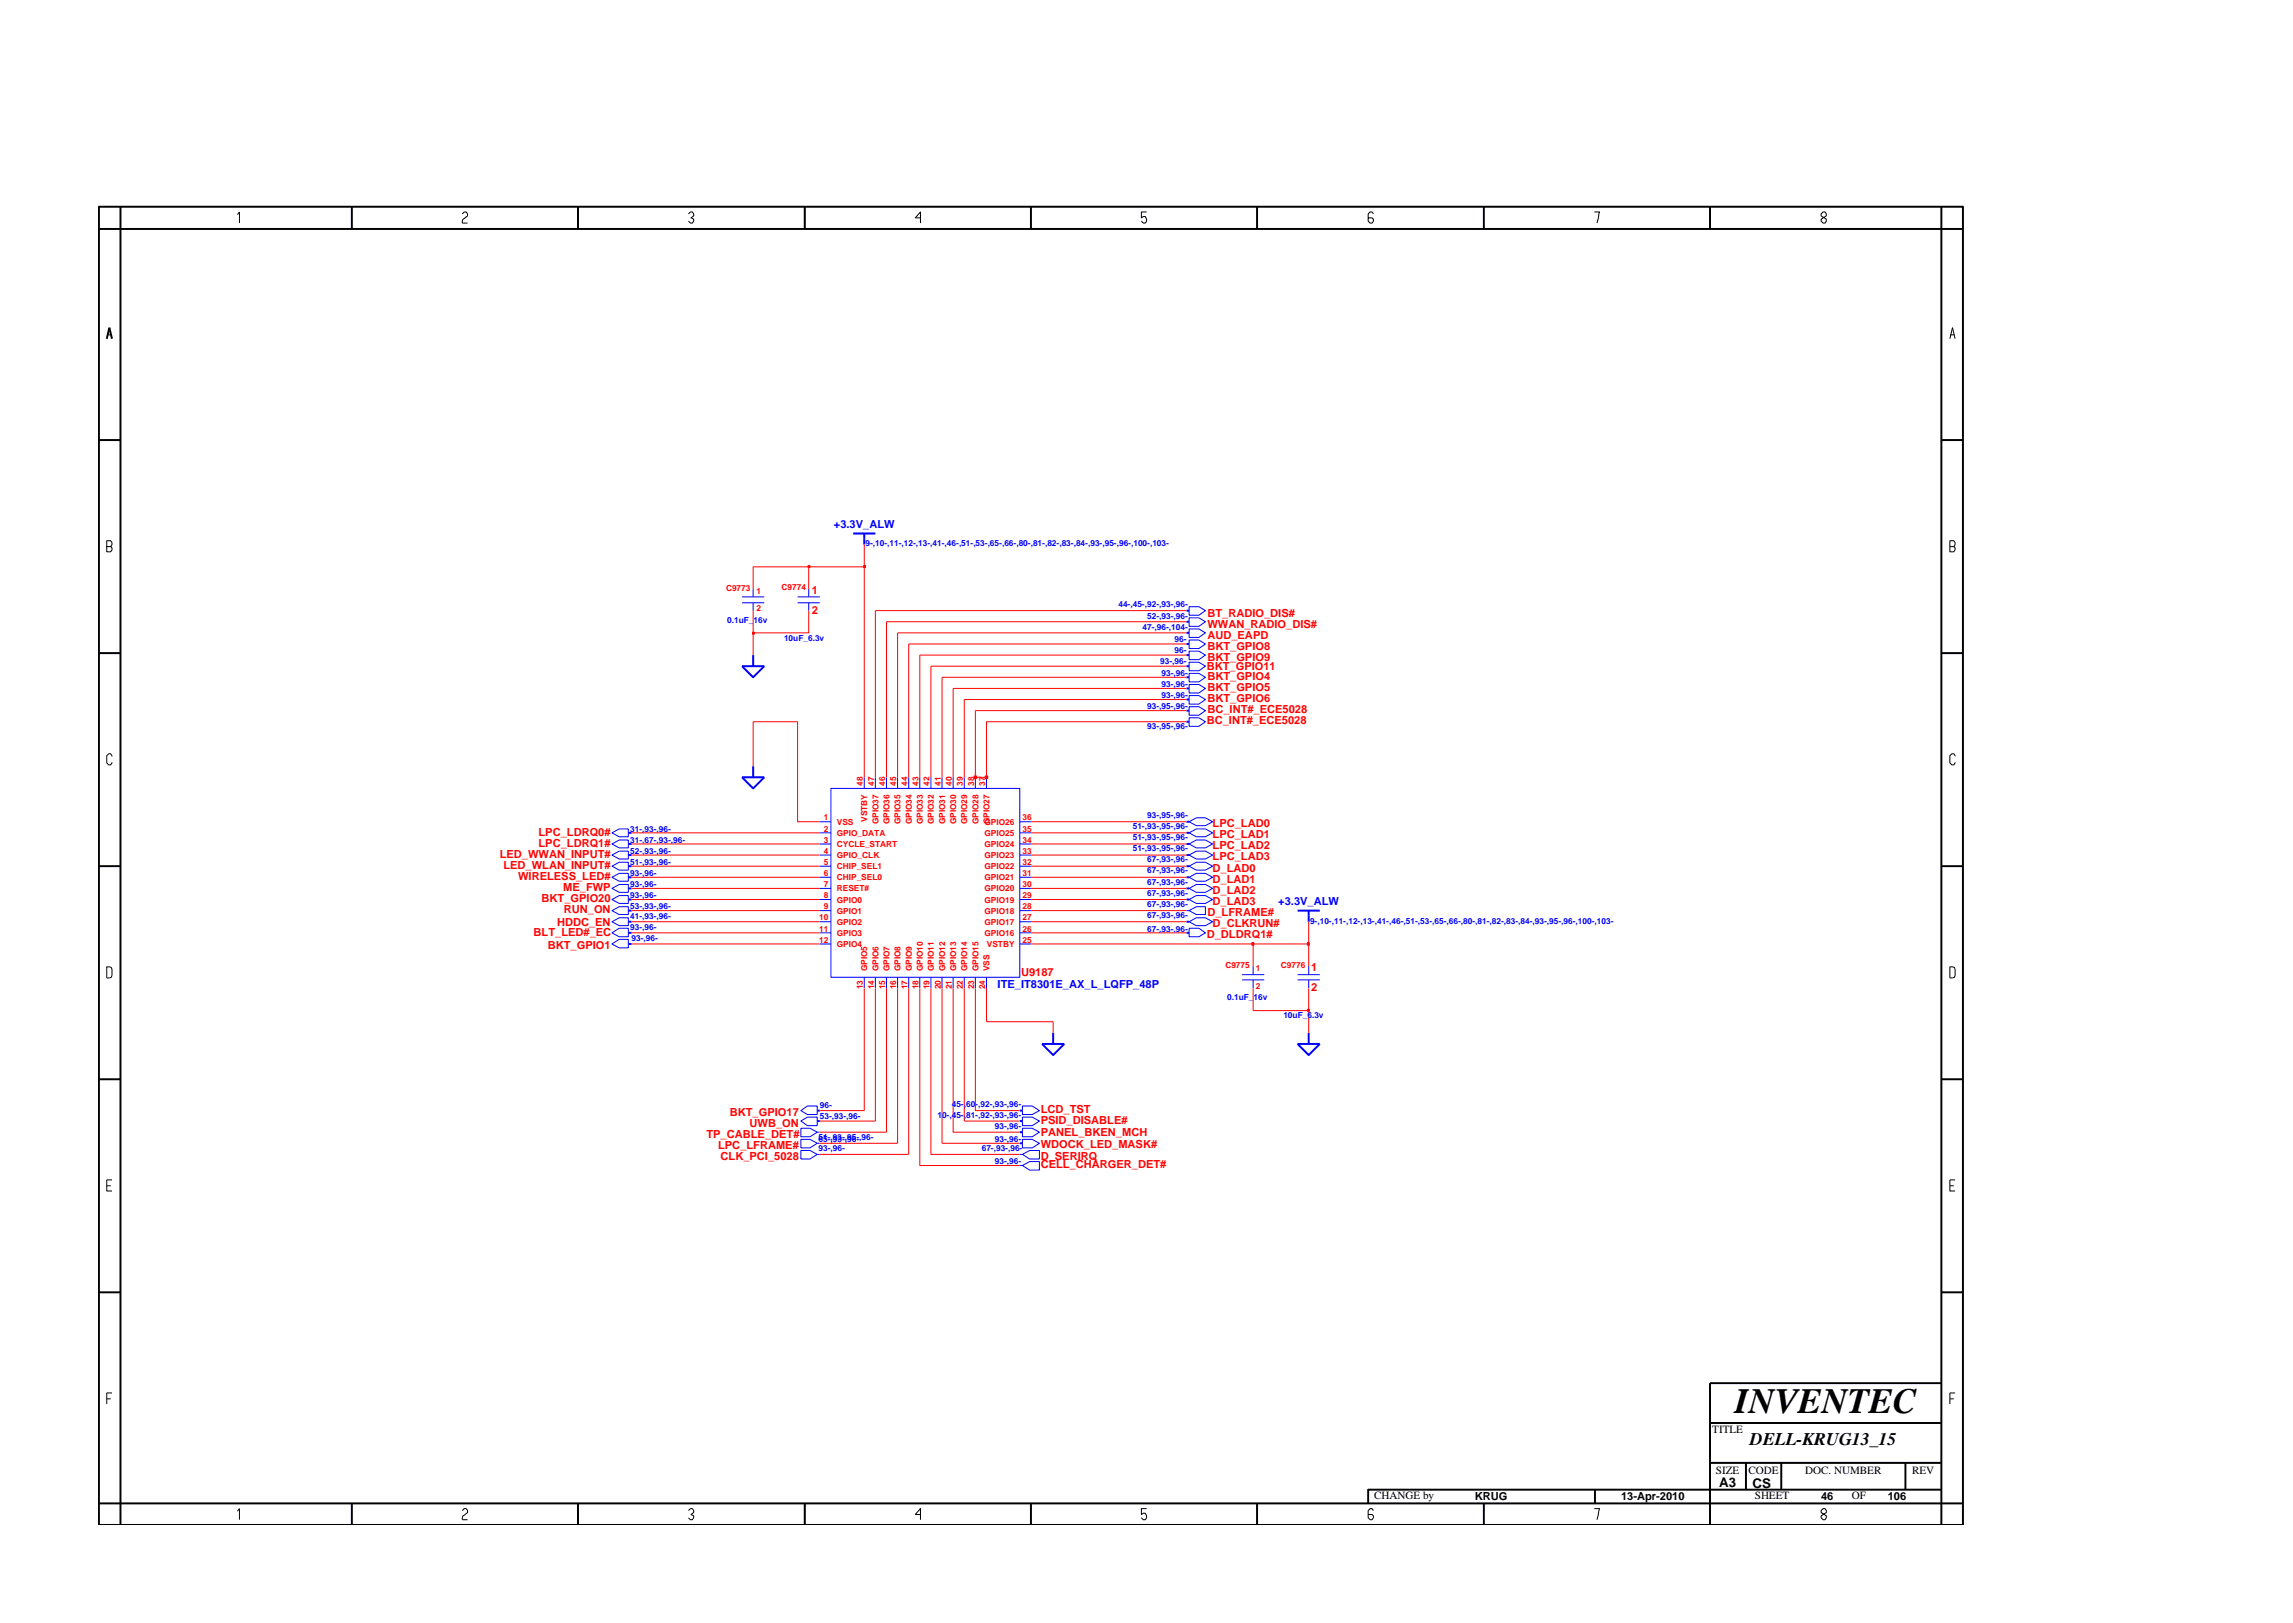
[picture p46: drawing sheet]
<svg xmlns="http://www.w3.org/2000/svg" width="297mm" height="210mm" viewBox="0 0 297 210" stroke-linecap="round" stroke-linejoin="round" font-family="sans-serif">
<defs><g id="words">
<text font-size="4.6" x="224.7" y="183">INVENTEC</text>
<text font-size="2.3" x="226.7" y="187.1">DELL-KRUG13_15</text>
<g font-size="1.7">
<text x="222.7" y="192.6">A3</text>
<text x="227" y="192.7">CS</text>
</g>
<g font-size="1.4" fill="#00f">
<text x="108" y="68.4">+3.3V_ALW</text>
<text x="165.6" y="117.2">+3.3V_ALW</text>
<text x="129.2" y="128">ITE_IT8301E_AX_L_LQFP_48P</text>
</g>
<g font-size="1.4" fill="#f00">
<text x="105.2" y="77">1</text>
<text x="105.2" y="79.5">2</text>
<text x="156.4" y="82.8">AUD_EAPD</text>
<text x="156.4" y="81.3">WWAN_RADIO_DIS#</text>
<text x="156.4" y="79.9">BT_RADIO_DIS#</text>
<text x="156.3" y="86.8">BKT_GPIO11</text>
<text x="156.4" y="89.5">BKT_GPIO5</text>
<text x="156.4" y="88.1">BKT_GPIO4</text>
<text x="156.4" y="85.6">BKT_GPIO9</text>
<text x="156.4" y="84.2">BKT_GPIO8</text>
<text x="156.3" y="93.8">BC_INT#_ECE5028</text>
<text x="156.4" y="92.4">BC_INT#_ECE5028</text>
<text x="156.4" y="91">BKT_GPIO6</text>
<text x="157.1" y="107.2">LPC_LAD0</text>
<text x="64.7" y="111.1">LED_WWAN_INPUT#</text>
<text x="65.2" y="112.6">LED_WLAN_INPUT#</text>
<text x="69.8" y="108.3">LPC_LDRQ0#</text>
<text x="69.8" y="109.7">LPC_LDRQ1#</text>
<text x="157.1" y="108.6">LPC_LAD1</text>
<text x="157.1" y="110">LPC_LAD2</text>
<text x="157.1" y="111.5">LPC_LAD3</text>
<text x="157.1" y="112.9">D_LAD0</text>
<text x="67.1" y="114">WIRELESS_LED#</text>
<text x="70.2" y="116.9">BKT_GPIO20</text>
<text x="72.2" y="119.9">HDDC_EN</text>
<text x="73" y="115.5">ME_FWP</text>
<text x="73" y="118.3">RUN_ON</text>
<text x="156.4" y="118.7">D_LFRAME#</text>
<text x="157.1" y="114.3">D_LAD1</text>
<text x="157.1" y="115.8">D_LAD2</text>
<text x="157.1" y="117.2">D_LAD3</text>
<text x="69.1" y="121.3">BLT_LED#_EC</text>
<text x="71" y="123">BKT_GPIO1</text>
<text x="156.3" y="121.5">D_DLDRQ1#</text>
<text x="157.1" y="120.1">D_CLKRUN#</text>
<text x="169.9" y="125.8">1</text>
<text x="132.3" y="126.4">U9187</text>
<text x="169.9" y="128.3">2</text>
<text x="91.5" y="147.5">TP_CABLE_DET#</text>
<text x="93" y="148.9">LPC_LFRAME#</text>
<text x="94.5" y="144.6">BKT_GPIO17</text>
<text x="97.1" y="146">UWB_ON</text>
<text x="134.8" y="148.7">WDOCK_LED_MASK#</text>
<text x="134.8" y="147.1">PANEL_BKEN_MCH</text>
<text x="134.8" y="145.7">PSID_DISABLE#</text>
<text x="134.8" y="144.2">LCD_TST</text>
<text x="93.3" y="150.3">CLK_PCI_5028</text>
<text x="134.8" y="151.3">CELL_CHARGER_DET#</text>
<text x="134.8" y="150.3">D_SERIRQ</text>
</g>
<g font-size="1.4">
<text x="221.8" y="185.7">TITLE</text>
<text x="222.3" y="190.9">SIZE</text>
<text x="226.5" y="190.9">CODE</text>
<text x="233.9" y="190.9">DOC. NUMBER</text>
<text x="247.7" y="190.9">REV</text>
<text x="178" y="194.1">CHANGE by</text>
<text x="191" y="194.3">KRUG</text>
<text x="210" y="194.3">13-Apr-2010</text>
<text x="227.3" y="194.1">SHEET</text>
<text x="235.9" y="194.3">46</text>
<text x="239.9" y="194.1">OF</text>
<text x="244.5" y="194.3">106</text>
</g>
<g font-size="1.1" fill="#00f">
<text x="112.1" y="70.7">9-,10-,11-,12-,13-,41-,46-,51-,53-,65-,66-,80-,81-,82-,83-,84-,93-,95-,96-,100-,103-</text>
<text x="94.2" y="80.7">0.1uF_16v</text>
<text x="101.6" y="83">10uF_6.3v</text>
<text x="144.9" y="78.7">44-,45-,92-,93-,96-</text>
<text x="148" y="81.6">47-,96-,104-</text>
<text x="148.6" y="80.1">52-,93-,96-</text>
<text x="152.1" y="83.2">96-</text>
<text x="150.3" y="86.1">93-,96-</text>
<text x="150.5" y="89">93-,96-</text>
<text x="150.5" y="87.6">93-,96-</text>
<text x="152.1" y="84.6">96-</text>
<text x="148.6" y="91.9">93-,95-,96-</text>
<text x="148.6" y="94.4">93-,95-,96-</text>
<text x="150.5" y="90.5">93-,96-</text>
<text x="81.6" y="107.7">31-,93-,96-</text>
<text x="146.7" y="107.4">51-,93-,95-,96-</text>
<text x="148.6" y="106">93-,95-,96-</text>
<text x="81.6" y="109.2">31-,67-,93-,96-</text>
<text x="81.6" y="110.6">52-,93-,96-</text>
<text x="81.6" y="112">51-,93-,96-</text>
<text x="81.6" y="113.5">93-,96-</text>
<text x="146.7" y="108.8">51-,93-,95-,96-</text>
<text x="146.7" y="110.3">51-,93-,95-,96-</text>
<text x="148.6" y="111.7">67-,93-,96-</text>
<text x="148.6" y="113.2">67-,93-,96-</text>
<text x="81.6" y="119.1">41-,93-,96-</text>
<text x="81.6" y="114.9">93-,96-</text>
<text x="81.6" y="117.8">53-,93-,96-</text>
<text x="81.6" y="116.4">93-,96-</text>
<text x="148.6" y="114.6">67-,93-,96-</text>
<text x="148.6" y="116">67-,93-,96-</text>
<text x="148.6" y="117.5">67-,93-,96-</text>
<text x="148.6" y="118.9">67-,93-,96-</text>
<text x="169.7" y="119.7">9-,10-,11-,12-,13-,41-,46-,51-,53-,65-,66-,80-,81-,82-,83-,84-,93-,95-,96-,100-,103-</text>
<text x="81.6" y="120.5">93-,96-</text>
<text x="81.8" y="122">93-,96-</text>
<text x="148.6" y="120.7">67-,93-,96-</text>
<text x="159" y="129.6">0.1uF_16v</text>
<text x="166.2" y="131.9">10uF_6.3v</text>
<text x="106.2" y="143.6">96-</text>
<text x="123.3" y="143.4">45-,60-,92-,93-,96-</text>
<text x="106" y="147.7">51-,93-,95-,96-</text>
<text x="106" y="149.1">93-,96-</text>
<text x="106" y="147.9">65-,93-,96-</text>
<text x="106.2" y="145">53-,93-,96-</text>
<text x="121.4" y="144.8">10-,45-,81-,92-,93-,96-</text>
<text x="127.2" y="149.1">67-,93-,96-</text>
<text x="128.9" y="146.3">93-,96-</text>
<text x="128.9" y="147.9">93-,96-</text>
<text x="128.9" y="150.8">93-,96-</text>
</g>
<g font-size="1.1" fill="#f00">
<text x="94" y="76.6">C9773</text>
<text x="98" y="77">1</text>
<text x="101.2" y="76.5">C9774</text>
<text x="98" y="79.2">2</text>
<text x="111.8" y="101.8" transform="rotate(-90 111.8 101.8)">48</text>
<text x="113.2" y="101.8" transform="rotate(-90 113.2 101.8)">47</text>
<text x="114.7" y="101.8" transform="rotate(-90 114.7 101.8)">46</text>
<text x="116.1" y="101.8" transform="rotate(-90 116.1 101.8)">45</text>
<text x="117.5" y="101.8" transform="rotate(-90 117.5 101.8)">44</text>
<text x="119" y="101.8" transform="rotate(-90 119 101.8)">43</text>
<text x="120.4" y="101.8" transform="rotate(-90 120.4 101.8)">42</text>
<text x="121.9" y="101.8" transform="rotate(-90 121.9 101.8)">41</text>
<text x="123.3" y="101.8" transform="rotate(-90 123.3 101.8)">40</text>
<text x="124.7" y="101.8" transform="rotate(-90 124.7 101.8)">39</text>
<text x="126.2" y="101.8" transform="rotate(-90 126.2 101.8)">38</text>
<text x="127.6" y="101.8" transform="rotate(-90 127.6 101.8)">37</text>
<text x="106.7" y="107.7">2</text>
<text x="106.7" y="106.3">1</text>
<text x="108.4" y="106.8">VSS</text>
<text x="112.3" y="106.5" transform="rotate(-90 112.3 106.5)">VSTBY</text>
<text x="113.8" y="106.8" transform="rotate(-90 113.8 106.8)">GPIO37</text>
<text x="115.2" y="106.8" transform="rotate(-90 115.2 106.8)">GPIO36</text>
<text x="116.7" y="106.8" transform="rotate(-90 116.7 106.8)">GPIO35</text>
<text x="118.1" y="106.8" transform="rotate(-90 118.1 106.8)">GPIO34</text>
<text x="119.5" y="106.8" transform="rotate(-90 119.5 106.8)">GPIO33</text>
<text x="121" y="106.8" transform="rotate(-90 121 106.8)">GPIO32</text>
<text x="122.4" y="106.8" transform="rotate(-90 122.4 106.8)">GPIO31</text>
<text x="123.9" y="106.8" transform="rotate(-90 123.9 106.8)">GPIO30</text>
<text x="125.3" y="106.8" transform="rotate(-90 125.3 106.8)">GPIO29</text>
<text x="126.7" y="106.8" transform="rotate(-90 126.7 106.8)">GPIO28</text>
<text x="127.5" y="106.8">GPIO26</text>
<text x="128.2" y="106.8" transform="rotate(-90 128.2 106.8)">GPIO27</text>
<text x="132.4" y="107.7">35</text>
<text x="132.4" y="106.3">36</text>
<text x="106.7" y="110.6">4</text>
<text x="106.7" y="113.5">6</text>
<text x="106.7" y="112">5</text>
<text x="106.7" y="109.2">3</text>
<text x="108.4" y="111.2">GPIO_CLK</text>
<text x="108.4" y="108.3">GPIO_DATA</text>
<text x="108.4" y="112.6">CHIP_SEL1</text>
<text x="108.4" y="109.7">CYCLE_START</text>
<text x="127.5" y="112.6">GPIO22</text>
<text x="127.5" y="111.2">GPIO23</text>
<text x="127.5" y="109.7">GPIO24</text>
<text x="127.5" y="108.3">GPIO25</text>
<text x="132.4" y="113.5">31</text>
<text x="132.4" y="112">32</text>
<text x="132.4" y="110.6">33</text>
<text x="132.4" y="109.2">34</text>
<text x="106.1" y="119.2">10</text>
<text x="106.7" y="114.9">7</text>
<text x="106.7" y="116.4">8</text>
<text x="106.7" y="117.8">9</text>
<text x="108.4" y="119.8">GPIO2</text>
<text x="108.4" y="115.5">RESET#</text>
<text x="108.4" y="118.4">GPIO1</text>
<text x="108.4" y="114">CHIP_SEL0</text>
<text x="108.4" y="116.9">GPIO0</text>
<text x="127.5" y="116.9">GPIO19</text>
<text x="127.5" y="115.5">GPIO20</text>
<text x="127.5" y="114">GPIO21</text>
<text x="127.5" y="119.8">GPIO17</text>
<text x="127.5" y="118.4">GPIO18</text>
<text x="132.4" y="116.4">29</text>
<text x="132.4" y="114.9">30</text>
<text x="132.4" y="119.2">27</text>
<text x="132.4" y="117.8">28</text>
<text x="106.1" y="122.1">12</text>
<text x="106.1" y="120.7">11</text>
<text x="108.4" y="122.7">GPIO4</text>
<text x="108.4" y="121.2">GPIO3</text>
<text x="112.3" y="125.8" transform="rotate(-90 112.3 125.8)">GPIO5</text>
<text x="113.8" y="125.8" transform="rotate(-90 113.8 125.8)">GPIO6</text>
<text x="115.2" y="125.8" transform="rotate(-90 115.2 125.8)">GPIO7</text>
<text x="116.7" y="125.8" transform="rotate(-90 116.7 125.8)">GPIO8</text>
<text x="118.1" y="125.8" transform="rotate(-90 118.1 125.8)">GPIO9</text>
<text x="119.5" y="125.8" transform="rotate(-90 119.5 125.8)">GPIO10</text>
<text x="121" y="125.8" transform="rotate(-90 121 125.8)">GPIO11</text>
<text x="122.4" y="125.8" transform="rotate(-90 122.4 125.8)">GPIO12</text>
<text x="123.9" y="125.8" transform="rotate(-90 123.9 125.8)">GPIO13</text>
<text x="125.3" y="125.8" transform="rotate(-90 125.3 125.8)">GPIO14</text>
<text x="126.7" y="125.8" transform="rotate(-90 126.7 125.8)">GPIO15</text>
<text x="127.5" y="121.2">GPIO16</text>
<text x="127.8" y="122.7">VSTBY</text>
<text x="128.2" y="125.8" transform="rotate(-90 128.2 125.8)">VSS</text>
<text x="132.4" y="120.7">26</text>
<text x="132.4" y="122.1">25</text>
<text x="158.7" y="125.4">C9775</text>
<text x="162.7" y="125.8">1</text>
<text x="165.9" y="125.3">C9776</text>
<text x="111.8" y="128.1" transform="rotate(-90 111.8 128.1)">13</text>
<text x="113.2" y="128.1" transform="rotate(-90 113.2 128.1)">14</text>
<text x="114.7" y="128.1" transform="rotate(-90 114.7 128.1)">15</text>
<text x="116.1" y="128.1" transform="rotate(-90 116.1 128.1)">16</text>
<text x="117.5" y="128.1" transform="rotate(-90 117.5 128.1)">17</text>
<text x="119" y="128.1" transform="rotate(-90 119 128.1)">18</text>
<text x="120.4" y="128.1" transform="rotate(-90 120.4 128.1)">19</text>
<text x="121.9" y="128.1" transform="rotate(-90 121.9 128.1)">20</text>
<text x="123.3" y="128.1" transform="rotate(-90 123.3 128.1)">21</text>
<text x="124.7" y="128.1" transform="rotate(-90 124.7 128.1)">22</text>
<text x="126.2" y="128.1" transform="rotate(-90 126.2 128.1)">23</text>
<text x="127.6" y="128.1" transform="rotate(-90 127.6 128.1)">24</text>
<text x="162.7" y="128.1">2</text>
</g>
</g></defs>
<g fill="none" stroke="#00f" stroke-width=".13">
<path d="M96.1 77.3h2.9M96.1 78.1h2.9M97.6 76.3v1M97.6 78.1v1M103.3 77.3h2.9M103.3 78.1h2.9M104.8 76.3v1M104.8 78.1v1M154 78.6h1.3l.9 .5-.9 .6h-1.3zM154 82.9h1.3l.9 .5-.9 .6h-1.3zM154 84.4h1.3l.9 .5-.9 .6h-1.3zM154 80h1.3l.9 .5-.9 .6h-1.3z"/>
<path d="M154 85.8h1.3l.9 .5-.9 .6h-1.3zM154 81.5h1.3l.9 .5-.9 .6h-1.3zM154 88.7h1.3l.9 .5-.9 .6h-1.3zM154 87.2h1.3l.9 .5-.9 .6h-1.3zM154 90.1h1.3l.9 .5-.9 .6h-1.3zM154 91.6h1.3l.9 .5-.9 .6h-1.3zM154 93h1.3l.9 .5-.9 .6h-1.3zM79.3 116.5l.9-.5h1.2v1h-1.2zM79.3 107.9l.9-.5h1.2v1h-1.2zM79.3 109.3l.9-.5h1.2v1h-1.2zM79.3 119.4l.9-.5h1.2v1h-1.2zM79.3 115.1l.9-.5h1.2v1h-1.2z"/>
<path d="M79.3 118l.9-.5h1.2v1h-1.2zM79.3 110.8l.9-.5h1.2v1h-1.2zM79.3 112.2l.9-.5h1.2v1h-1.2zM79.3 113.7l.9-.6h1.2v1.1h-1.2zM106.2 107.9h1.4M106.2 106.5h1.4M106.2 109.3h1.4M106.2 110.8h1.4M106.2 112.2h1.4M106.2 113.7h1.4M106.2 115.1h1.4M106.2 116.5h1.4"/>
<path d="M106.2 118h1.4M106.2 119.4h1.4M107.6 102.1h24.5v24.5h-24.5zM112 100.7v1.4M113.4 100.7v1.4M114.8 100.7v1.4M116.3 100.7v1.4M117.7 100.7v1.4M119.2 100.7v1.4M120.6 100.7v1.4M122 100.7v1.4M123.5 100.7v1.4"/>
<path d="M124.9 100.7v1.4M126.4 100.7v1.4M127.8 100.7v1.4M132.1 107.9h1.4M132.1 106.5h1.4M132.1 109.3h1.4M132.1 110.8h1.4M132.1 112.2h1.4M132.1 113.7h1.4M132.1 115.1h1.4M132.1 116.5h1.4M132.1 118h1.4"/>
<path d="M132.1 119.4h1.4M153.7 118h.3M154 112.2l1-.5h1.2l.9 .5-.9 .5h-1.2zM154 113.7l1-.6h1.2l.9 .6-.9 .5h-1.2zM154 115.1l1-.5h1.2l.9 .5-.9 .5h-1.2zM154 116.5l1-.5h1.2l.9 .5-.9 .5h-1.2zM154 118l1-.5h1.2v1h-1.2zM154 119.4l1-.5h1.2l.9 .5-.9 .5h-1.2zM154 106.5l1-.6h1.2l.9 .6-.9 .5h-1.2zM154 107.9l1-.5h1.2l.9 .5-.9 .5h-1.2zM154 109.3l1-.5h1.2l.9 .5-.9 .5h-1.2zM154 110.8l1-.5h1.2l.9 .5-.9 .5h-1.2z"/>
<path d="M79.3 122.3l.9-.6h1.2v1.1h-1.2zM79.3 120.8l.9-.5h1.2v1.1h-1.2zM106.2 120.8h1.4M106.2 122.3h1.4M112 126.6v1.4M113.4 126.6v1.4M114.8 126.6v1.4M116.3 126.6v1.4M117.7 126.6v1.4M119.2 126.6v1.4M120.6 126.6v1.4M122 126.6v1.4"/>
<path d="M123.5 126.6v1.4M124.9 126.6v1.4M126.4 126.6v1.4M127.8 126.6v1.4M132.1 120.8h1.4M132.1 122.3h1.4M154 120.3h1.3l.9 .5-.9 .6h-1.3zM160.9 126.3h2.9M160.9 126.9h2.9M162.3 125.2v1.1M162.3 126.9v1.1M168.1 126.3h2.9"/>
<path d="M168.1 126.9h2.9M169.5 125.2v1.1M169.5 126.9v1.1M103.7 143.9l.9-.6h1.3v1.1h-1.3zM103.7 145.2l.9-.5h1.3v1.1h-1.3zM103.7 147.6h1.2l1 .5-1 .6h-1.2zM103.7 149h1.2l1 .5-1 .6h-1.2zM103.7 146.2h1.2l1 .5-1 .6h-1.2zM105.9 149.5h.3M105.9 148.1h.3M105.9 146.7h.3M132.1 151h.3"/>
<path d="M132.1 149.5h.3M132.4 143.3h1.3l.9 .6-.9 .5h-1.3zM132.4 144.7h1.3l.9 .5-.9 .6h-1.3zM132.4 146.2h1.3l.9 .5-.9 .6h-1.3zM132.4 151l1-.5h1.2v1.1h-1.2zM132.4 147.6h1.3l.9 .5-.9 .6h-1.3zM132.4 149.5l1-.5h1.2v1.1h-1.2z"/>
</g>
<g fill="none" stroke="#00f" stroke-width=".25">
<path d="M110.5 69.1h2.9M112 69.1v1.5M153.7 79.1h.3M96.1 86.3h2.9l-1.4 1.4zM97.6 84.9v1.4M97.6 99.3v1.4M153.7 83.4h.3M153.7 84.9h.3M153.7 80.5h.3M153.7 86.3h.3M153.7 82h.3M153.7 89.2h.3"/>
<path d="M153.7 87.7h.3M153.7 90.6h.3M153.7 92.1h.3M153.7 93.5h.3M81.4 116.5h.4M81.4 112.2h.4M81.4 113.7h.4M81.4 115.1h.4M81.4 119.4h.4M81.4 107.9h.4M81.4 109.3h.4M81.4 110.8h.4"/>
<path d="M81.4 118h.4M96.1 100.7h2.9l-1.4 1.4zM153.7 116.5h.3M153.7 112.2h.3M153.7 113.7h.3M153.7 115.1h.3M153.7 119.4h.3M153.7 106.5h.3M153.7 107.9h.3M153.7 109.3h.3M153.7 110.8h.3M168.1 118h2.9"/>
<path d="M169.5 118v1.4M81.4 122.3h.4M81.4 120.8h.4M135 135.2h2.9l-1.5 1.5zM136.4 133.8v1.4M153.7 120.8h.3M168.1 135.2h2.9l-1.5 1.5zM169.5 133.8v1.4M105.9 143.9h.3M105.9 145.2h.3M132.1 143.9h.3M132.1 145.2h.3"/>
<path d="M132.1 146.7h.3M132.1 148.1h.3"/>
</g>
<g fill="none" stroke="#f00" stroke-width=".13">
<path d="M112 128v15.9h-5.8M113.4 128v17.2h-7.2M114.8 128v18.7h-8.6M116.3 128v20.1h-10.1M117.7 128v21.5h-11.5M119.2 128v23h12.9M120.6 128v21.5h11.5M122 128v20.1h10.1M123.5 128v18.7h8.6M124.9 128v17.2h7.2M126.4 128v15.9h5.7M127.8 128v4.4h8.6v1.4"/>
<path d="M162.3 128v2.9h7.2v2.9"/>
</g>
<path d="M169.4 130.8h.2v.2h-.2z" fill="#8e2323"/>
<path d="M81.8 122.3h24.4M133.5 122.3h28.8v2.9M169.4 130.8h.2v.2h-.2zM169.5 122.3v2.9M169.5 128v2.9" fill="none" stroke="#f00" stroke-width=".13"/>
<path d="M162.2 122.1h.2v.4h-.2z" fill-rule="evenodd" fill="#8e2323"/>
<path d="M162.2 122.1h.2v.4h-.2zM162.3 122.3h7.2" fill="none" stroke="#f00" stroke-width=".13"/>
<path d="M169.4 122.1h.2v.4h-.2z" fill-rule="evenodd" fill="#8e2323"/>
<g fill="none" stroke="#f00" stroke-width=".13">
<path d="M112 73.4v27.3M113.4 79.1v21.6M103.3 93.5v13h2.9M114.8 80.5v20.2M116.3 82v18.7M117.7 83.4v17.3M119.2 84.9v15.8M120.6 86.3v14.4M122 87.7v13M123.5 89.2v11.5M124.9 90.6v10.1M81.8 119.4h24.4"/>
<path d="M81.8 118h24.4M81.8 116.5h24.4M81.8 115.1h24.4M81.8 113.7h24.4M81.8 112.2h24.4M81.8 110.8h24.4M81.8 109.3h24.4M81.8 107.9h24.4M133.5 119.4h20.2M133.5 118h20.2M133.5 116.5h20.2M133.5 115.1h20.2"/>
<path d="M133.5 113.7h20.2M133.5 112.2h20.2M133.5 110.8h20.2M133.5 109.3h20.2M133.5 107.9h20.2M133.5 106.5h20.2M169.5 119.4v2.9M81.8 120.8h24.4M133.5 120.8h20.2M169.4 122.1h.2v.4h-.2z"/>
</g>
<path d="M126.2 100.5h.3v.4h-.3z" fill-rule="evenodd" fill="#8e2323"/>
<path d="M126.4 92.1v8.6h1.4M126.2 100.5h.3v.4h-.3z" fill="none" stroke="#f00" stroke-width=".13"/>
<path d="M127.6 100.5h.4v.4h-.4z" fill-rule="evenodd" fill="#8e2323"/>
<path d="M97.6 82v2.9M103.3 93.5h-5.7v5.8M117.7 83.4h36M119.2 84.9h34.5M120.6 86.3h33.1M122 87.7h31.7M123.5 89.2h30.2M124.9 90.6h28.8M126.4 92.1h27.3M153.7 93.5h-25.9v7.2M127.6 100.5h.4v.4h-.4z" fill="none" stroke="#f00" stroke-width=".13"/>
<path d="M97.5 81.9h.2v.3h-.2z" fill-rule="evenodd" fill="#8e2323"/>
<path d="M97.6 79.1v2.9h7.2v-2.9M97.6 76.3v-2.9h7.2v2.9M113.4 79.1h40.3M97.5 81.9h.2v.3h-.2zM114.8 80.5h38.9M116.3 82h37.4" fill="none" stroke="#f00" stroke-width=".13"/>
<path d="M104.7 73.3h.2v.2h-.2z" fill-rule="evenodd" fill="#8e2323"/>
<path d="M104.7 73.3h.2v.2h-.2zM104.8 73.4h7.2" fill="none" stroke="#f00" stroke-width=".13"/>
<path d="M111.9 73.3h.2v.2h-.2z" fill="#8e2323"/>
<path d="M111.9 73.3h.2v.2h-.2zM112 70.6v2.8" fill="none" stroke="#f00" stroke-width=".13"/>
<g fill="none" stroke="#000" stroke-width=".25">
<path d="M12.8 26.8h241.5v170.8h-241.5zM12.8 29.7h241.5M15.6 26.8v170.8M45.6 26.8v2.9M74.9 26.8v2.9M104.3 26.8v2.9M133.5 26.8v2.9M162.8 26.8v2.9M192.2 26.8v2.9M221.5 26.8v2.9M251.5 26.8v170.8M12.8 57h2.8"/>
<path d="M13.8 43.9l.4-1.5 .3 1.5M251.5 57h2.8M12.8 84.6h2.8M251.5 84.6h2.8M12.8 112.2h2.8M251.5 112.2h2.8M12.8 139.8h2.8M251.5 139.8h2.8M12.8 167.4h2.8M251.5 167.4h2.8M251.5 179.2h-30v18.4M12.8 194.8h241.5"/>
<path d="M45.6 194.8v2.8M74.9 194.8v2.8M104.3 194.8v2.8M133.5 194.8v2.8M162.8 194.8v2.8M192.2 194.8v2.8M206.6 193v1.8M221.5 184.3h30M221.5 189.5h30M226.2 189.5v3.5M230.7 189.5v3.5M246.8 189.5v3.5"/>
<path d="M251.5 193h-74.3v1.8"/>
</g>
<g fill="none" stroke="#000" stroke-width=".13">
<path d="M30.8 27.8l.2-.3v1.4M59.9 27.7l.2-.2h.3l.2 .2v.3l-.6 .4-.1 .2v.3h.7M89.2 27.7l.2-.2h.3l.2 .2v.3l-.4 .2 .4 .2v.2l-.2 .3h-.3l-.2-.3M119.2 28.2h-.6l.6-.7v1.4M148.5 27.5h-.6v.7l.2-.1h.3a.6 .6 0 0 1 0 .8h-.3l-.2-.3M177.9 27.7l-.2-.2h-.2l-.3 .2v.9l.3 .3h.2l.2-.3v-.2l-.2-.2h-.5M206.5 27.5h.7l-.3 1.4M236.2 27.5l-.3 .2v.3l.7 .4v.2l-.2 .3h-.2l-.3-.3v-.2l.7-.4v-.3l-.2-.2zM13.9 43.4h.5M252.6 43.9l.3-1.5 .4 1.5M252.7 43.4h.5M13.8 70.8h.5l.2-.2v-.3l-.2-.3h-.5v1.5h.5l.2-.3v-.2l-.2-.2"/>
<path d="M252.6 70h.5l.2 .3v.3l-.2 .2 .2 .2v.2l-.2 .3h-.5zM252.6 70.8h.5M14.5 98l-.2-.4h-.2l-.3 .3v.9l.3 .3h.2l.2-.4M253.3 98l-.2-.4h-.3l-.2 .3v.9l.2 .3h.3l.2-.4M13.8 125.3h.6l.1 .3v.8l-.1 .2-.2 .1h-.4zM252.6 125.3h.6l.1 .3-.1 1-.6 .1zM13.8 153.6h.5M14.5 152.9h-.7v1.4h.7M252.6 153.6h.5M253.3 152.9h-.7v1.4h.7M13.8 181.2h.5M14.5 180.5h-.7v1.4"/>
<path d="M30.8 195.8l.2-.4v1.5M59.9 195.7l.2-.3h.3l.2 .3v.2l-.6 .5-.1 .2v.3h.7M89.2 195.7l.2-.3h.3l.2 .3v.2l-.4 .3 .4 .2v.2l-.2 .3h-.3l-.2-.3M119.2 196.2h-.6l.6-.8v1.5M148.5 195.4h-.6v.8l.2-.2h.3a.6 .6 0 0 1 0 .9h-.3l-.2-.3M177.9 195.7l-.2-.3h-.2l-.3 .3v.9l.3 .3h.2l.2-.3v-.2l-.2-.2h-.5M206.5 195.4h.7l-.3 1.5M235.9 195.7v.2l.7 .5v.2l-.2 .3h-.2l-.3-.3v-.2l.7-.5v-.2l-.2-.3h-.2zM252.6 181.2h.5M253.3 180.5h-.7v1.4"/>
</g>
<use href="#words"/>
</svg>
